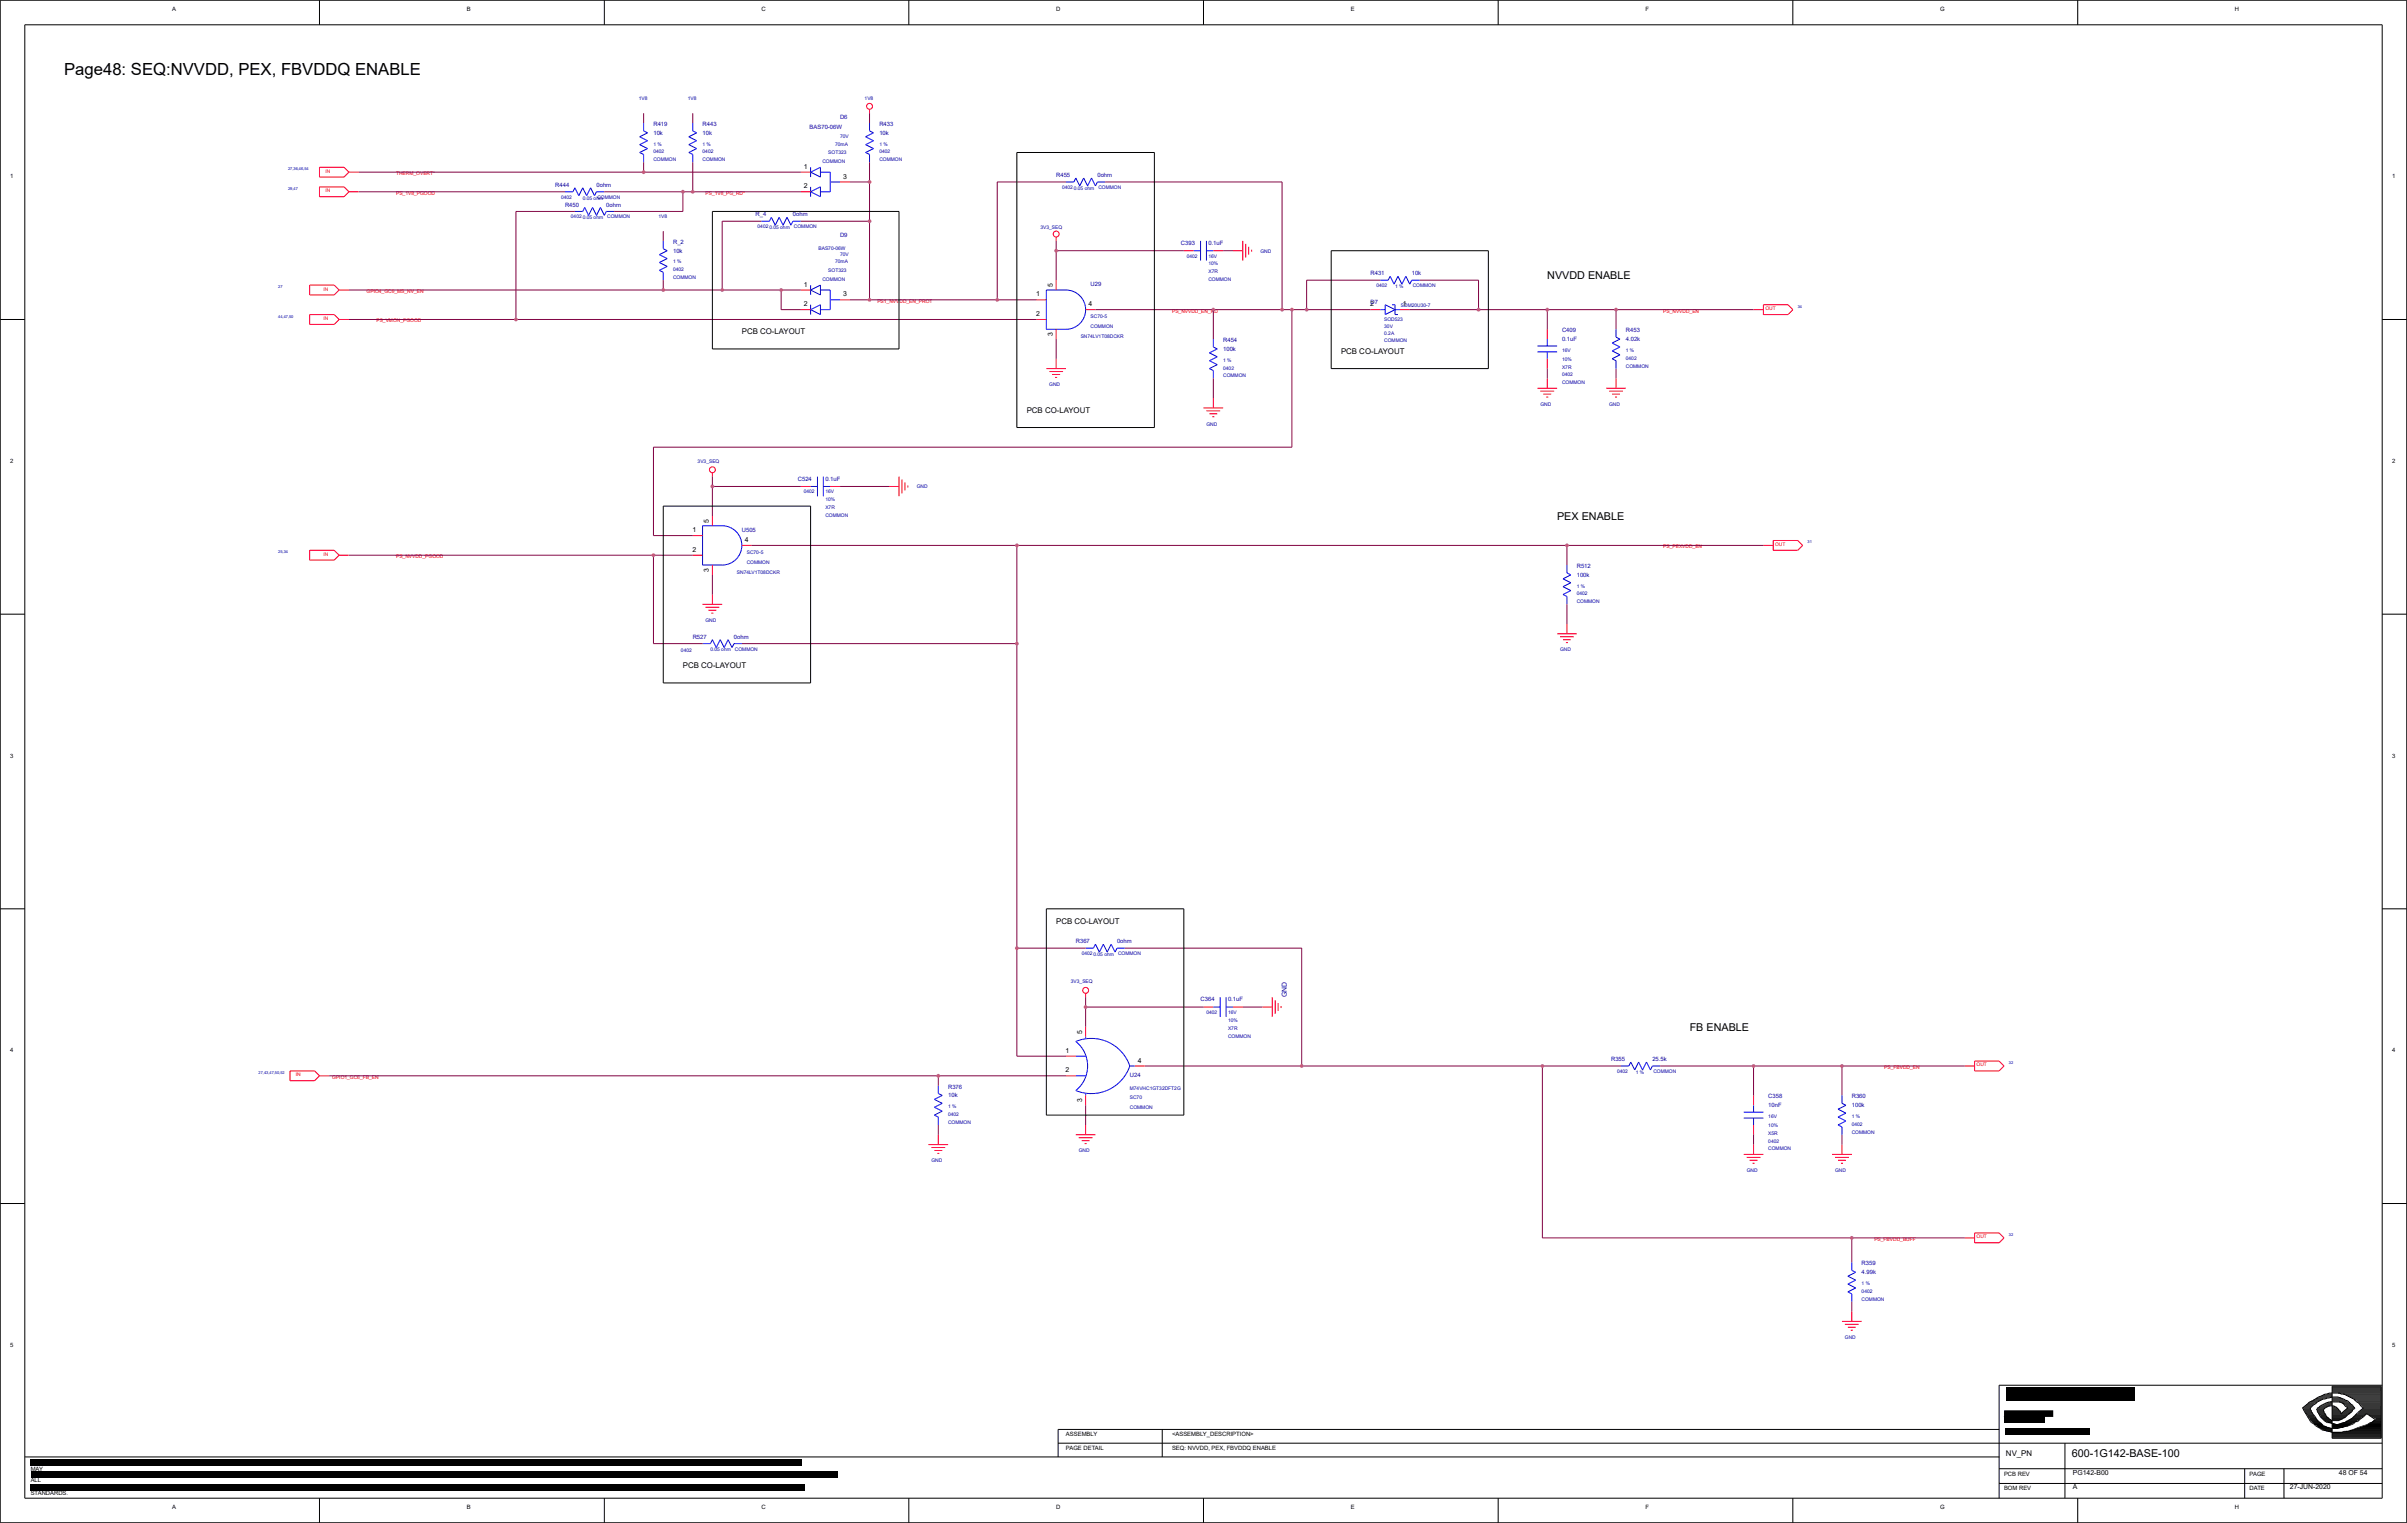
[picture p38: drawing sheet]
<svg xmlns="http://www.w3.org/2000/svg" width="271mm" height="172mm" viewBox="0 0 271 172" stroke-linecap="round" stroke-linejoin="round" font-family="sans-serif">
<defs><g id="words">
<text font-size="1.9" x="7.2" y="8.4">Page48: SEQ:NVVDD, PEX, FBVDDQ ENABLE</text>
<g font-size="1.2">
<text x="174.4" y="31.5">NVVDD ENABLE</text>
<text x="175.5" y="58.6">PEX ENABLE</text>
<text x="190.5" y="116.2">FB ENABLE</text>
<text x="233.6" y="164.2">600-1G142-BASE-100</text>
</g>
<g font-size=".9">
<text x="83.6" y="37.7">PCB CO-LAYOUT</text>
<text x="151.2" y="39.9">PCB CO-LAYOUT</text>
<text x="115.7" y="46.5">PCB CO-LAYOUT</text>
<text x="77" y="75.3">PCB CO-LAYOUT</text>
<text x="119.1" y="104.1">PCB CO-LAYOUT</text>
<text x="226.1" y="164.1">NV_PN</text>
</g>
<g font-size=".8">
<text x="90.6" y="19">1</text>
<text x="90.6" y="21.2">2</text>
<text x="95" y="20.1">3</text>
<text x="90.6" y="32.3">1</text>
<text x="90.6" y="34.5">2</text>
<text x="95" y="33.4">3</text>
<text x="116.8" y="33.4">1</text>
<text x="116.8" y="35.6">2</text>
<text x="118.7" y="32.4" transform="rotate(-90 118.7 32.4)">5</text>
<text x="122.7" y="34.5">4</text>
<text x="154.5" y="34.5">2</text>
<text x="158.1" y="34.5">1</text>
<text x="118.7" y="37.9" transform="rotate(-90 118.7 37.9)">3</text>
<text x="78" y="60">1</text>
<text x="79.9" y="58.9" transform="rotate(-90 79.9 58.9)">5</text>
<text x="78" y="62.2">2</text>
<text x="79.9" y="64.5" transform="rotate(-90 79.9 64.5)">3</text>
<text x="84" y="61.1">4</text>
<text x="120.1" y="118.7">1</text>
<text x="122" y="116.5" transform="rotate(-90 122 116.5)">5</text>
<text x="128.3" y="119.8">4</text>
<text x="120.1" y="120.9">2</text>
<text x="122" y="124.3" transform="rotate(-90 122 124.3)">3</text>
<text x="233.7" y="166.2">PG142-B00</text>
<text x="233.7" y="167.9">A</text>
<text x="258.1" y="167.9">27-JUN-2020</text>
<text x="263.7" y="166.2">48 OF 54</text>
</g>
<text font-size=".8" fill="#0000a0" x="145.1" y="112.4" transform="rotate(-90 145.1 112.4)">GND</text>
<g font-size=".7">
<text x="19.4" y="1.2">A</text>
<text x="52.6" y="1.2">B</text>
<text x="85.8" y="1.2">C</text>
<text x="119.1" y="1.2">D</text>
<text x="152.3" y="1.2">E</text>
<text x="185.5" y="1.2">F</text>
<text x="218.7" y="1.2">G</text>
<text x="251.9" y="1.2">H</text>
<text x="1.1" y="20.1">1</text>
<text x="269.7" y="20.1">1</text>
<text x="1.1" y="52.2">2</text>
<text x="269.7" y="52.2">2</text>
<text x="1.1" y="85.4">3</text>
<text x="269.7" y="85.4">3</text>
<text x="1.1" y="118.6">4</text>
<text x="269.7" y="118.6">4</text>
<text x="1.1" y="151.8">5</text>
<text x="269.7" y="151.8">5</text>
<text x="120.2" y="161.9">ASSEMBLY</text>
<text x="132.1" y="161.9">&lt;ASSEMBLY_DESCRIPTION&gt;</text>
<text x="3.5" y="167.1">ALL</text>
<text x="3.5" y="165.8">MAY</text>
<text x="120.2" y="163.5">PAGE DETAIL</text>
<text x="132.1" y="163.5">SEQ: NVVDD, PEX, FBVDDQ ENABLE</text>
<text x="225.9" y="166.3">PCB REV</text>
<text x="253.6" y="166.3">PAGE</text>
<text x="3.5" y="168.6">STANDARDS.</text>
<text x="19.4" y="170.1">A</text>
<text x="52.6" y="170.1">B</text>
<text x="85.8" y="170.1">C</text>
<text x="119.1" y="170.1">D</text>
<text x="152.3" y="170.1">E</text>
<text x="185.5" y="170.1">F</text>
<text x="218.7" y="170.1">G</text>
<text x="225.9" y="168">BOM REV</text>
<text x="251.9" y="170.1">H</text>
<text x="253.6" y="168">DATE</text>
</g>
<g font-size=".7" fill="#0000a0">
<text x="73.7" y="14.2">R419</text>
<text x="73.7" y="15.2">10k</text>
<text x="79.2" y="14.2">R443</text>
<text x="79.2" y="15.2">10k</text>
<text x="91.3" y="14.5">BAS70-06W</text>
<text x="94.7" y="13.4">D6</text>
<text x="99.1" y="14.2">R433</text>
<text x="99.1" y="15.2">10k</text>
<text x="62.6" y="21.1">R444</text>
<text x="63.7" y="23.3">R450</text>
<text x="67.2" y="21.1">0ohm</text>
<text x="68.3" y="23.3">0ohm</text>
<text x="119.1" y="20">R455</text>
<text x="123.7" y="20">0ohm</text>
<text x="75.9" y="27.5">R_2</text>
<text x="75.9" y="28.5">10k</text>
<text x="85.2" y="24.4">R_4</text>
<text x="89.4" y="24.4">0ohm</text>
<text x="94.7" y="26.7">D9</text>
<text x="133.1" y="27.6">C393</text>
<text x="136.2" y="27.6">0.1uF</text>
<text x="122.9" y="32.2">U29</text>
<text x="154.5" y="34.2">D7</text>
<text x="154.5" y="31">R431</text>
<text x="159.1" y="31">10k</text>
<text x="137.9" y="38.6">R454</text>
<text x="137.9" y="39.6">100k</text>
<text x="176.1" y="37.5">C409</text>
<text x="176.1" y="38.5">0.1uF</text>
<text x="183.3" y="37.5">R453</text>
<text x="183.3" y="38.5">4.02k</text>
<text x="83.6" y="59.9">U505</text>
<text x="89.9" y="54.2">C524</text>
<text x="93" y="54.2">0.1uF</text>
<text x="177.7" y="64">R512</text>
<text x="177.7" y="65">100k</text>
<text x="78.1" y="72">R527</text>
<text x="82.7" y="72">0ohm</text>
<text x="121.3" y="106.3">R367</text>
<text x="125.9" y="106.3">0ohm</text>
<text x="135.3" y="112.9">C364</text>
<text x="138.4" y="112.9">0.1uF</text>
<text x="181.6" y="119.6">R355</text>
<text x="186.3" y="119.6">25.5k</text>
<text x="106.9" y="123.7">10k</text>
<text x="106.9" y="122.7">R376</text>
<text x="127.4" y="121.4">U24</text>
<text x="199.3" y="124.8">10nF</text>
<text x="199.3" y="123.8">C358</text>
<text x="208.8" y="123.8">R360</text>
<text x="208.8" y="124.8">100k</text>
<text x="209.9" y="143.6">4.99k</text>
<text x="209.9" y="142.6">R359</text>
</g>
<g font-size=".6" fill="#0000a0">
<text x="72" y="11.3">1V8</text>
<text x="77.5" y="11.3">1V8</text>
<text x="97.5" y="11.3">1V8</text>
<text x="73.7" y="17.3">0402</text>
<text x="73.7" y="16.4">1 %</text>
<text x="79.2" y="17.3">0402</text>
<text x="79.2" y="16.4">1 %</text>
<text x="93.4" y="17.4">SOT323</text>
<text x="94.1" y="16.4">70mA</text>
<text x="94.7" y="15.5">70V</text>
<text x="99.1" y="17.3">0402</text>
<text x="99.1" y="16.4">1 %</text>
<text x="63.3" y="22.4">0402</text>
<text x="65.7" y="22.5">0.05 ohm</text>
<text x="67.4" y="22.4">COMMON</text>
<text x="73.7" y="18.2">COMMON</text>
<text x="79.2" y="18.2">COMMON</text>
<text x="92.7" y="18.4">COMMON</text>
<text x="99.1" y="18.2">COMMON</text>
<text x="119.7" y="21.3">0402</text>
<text x="121.1" y="21.4">0.05 ohm</text>
<text x="123.8" y="21.3">COMMON</text>
<text x="64.4" y="24.6">0402</text>
<text x="65.7" y="24.7">0.05 ohm</text>
<text x="68.5" y="24.6">COMMON</text>
<text x="74.2" y="24.6">1V8</text>
<text x="75.9" y="29.7">1 %</text>
<text x="85.4" y="25.7">0402</text>
<text x="86.7" y="25.8">0.05 ohm</text>
<text x="89.5" y="25.7">COMMON</text>
<text x="92.3" y="28.2">BAS70-06W</text>
<text x="94.1" y="29.7">70mA</text>
<text x="94.7" y="28.8">70V</text>
<text x="117.3" y="25.8">3V3_SEQ</text>
<text x="133.8" y="29">0402</text>
<text x="136.2" y="29.9">10%</text>
<text x="136.2" y="29">16V</text>
<text x="142.1" y="28.5">GND</text>
<text x="75.9" y="31.5">COMMON</text>
<text x="75.9" y="30.6">0402</text>
<text x="92.7" y="31.7">COMMON</text>
<text x="93.4" y="30.7">SOT323</text>
<text x="122.9" y="35.9">SC70-5</text>
<text x="136.2" y="31.7">COMMON</text>
<text x="136.2" y="30.8">X7R</text>
<text x="155.2" y="32.4">0402</text>
<text x="157.3" y="32.5">1 %</text>
<text x="157.9" y="34.6">SDM20U30-7</text>
<text x="159.3" y="32.4">COMMON</text>
<text x="121.8" y="38.1">SN74LV1T08DCKR</text>
<text x="122.9" y="37">COMMON</text>
<text x="137.9" y="40.8">1 %</text>
<text x="137.9" y="41.7">0402</text>
<text x="156" y="36.2">SOD523</text>
<text x="156" y="38.6">COMMON</text>
<text x="156" y="37.8">0.2A</text>
<text x="156" y="37">30V</text>
<text x="176.1" y="41.6">X7R</text>
<text x="176.1" y="39.7">16V</text>
<text x="176.1" y="40.7">10%</text>
<text x="183.3" y="39.7">1 %</text>
<text x="183.3" y="40.6">0402</text>
<text x="183.3" y="41.4">COMMON</text>
<text x="118.3" y="43.5">GND</text>
<text x="136" y="48">GND</text>
<text x="137.9" y="42.5">COMMON</text>
<text x="173.7" y="45.8">GND</text>
<text x="176.1" y="42.4">0402</text>
<text x="176.1" y="43.3">COMMON</text>
<text x="181.4" y="45.8">GND</text>
<text x="78.6" y="52.2">3V3_SEQ</text>
<text x="90.6" y="55.6">0402</text>
<text x="93" y="56.5">10%</text>
<text x="93" y="58.3">COMMON</text>
<text x="93" y="55.6">16V</text>
<text x="93" y="57.4">X7R</text>
<text x="103.3" y="55.1">GND</text>
<text x="83.1" y="64.7">SN74LV1T08DCKR</text>
<text x="84.2" y="62.5">SC70-5</text>
<text x="84.2" y="63.6">COMMON</text>
<text x="79.5" y="70.1">GND</text>
<text x="177.7" y="66.2">1 %</text>
<text x="177.7" y="67.1">0402</text>
<text x="177.7" y="68">COMMON</text>
<text x="76.8" y="73.6">0402</text>
<text x="80.1" y="73.4">0.05 ohm</text>
<text x="82.9" y="73.3">COMMON</text>
<text x="175.9" y="73.4">GND</text>
<text x="121.9" y="107.7">0402</text>
<text x="123.3" y="107.8">0.05 ohm</text>
<text x="126" y="107.7">COMMON</text>
<text x="120.7" y="110.9">3V3_SEQ</text>
<text x="136" y="114.3">0402</text>
<text x="138.4" y="117">COMMON</text>
<text x="138.4" y="116.1">X7R</text>
<text x="138.4" y="114.3">16V</text>
<text x="138.4" y="115.2">10%</text>
<text x="106.9" y="125.8">0402</text>
<text x="106.9" y="124.9">1 %</text>
<text x="127.4" y="125">COMMON</text>
<text x="127.4" y="123.9">SC70</text>
<text x="127.4" y="122.8">M74VHC1GT32DFT2G</text>
<text x="182.3" y="120.9">0402</text>
<text x="184.4" y="121.1">1 %</text>
<text x="186.4" y="120.9">COMMON</text>
<text x="105" y="131">GND</text>
<text x="106.9" y="126.7">COMMON</text>
<text x="121.6" y="129.9">GND</text>
<text x="199.3" y="129.7">COMMON</text>
<text x="199.3" y="128.8">0402</text>
<text x="199.3" y="126">16V</text>
<text x="199.3" y="127.9">X5R</text>
<text x="199.3" y="127">10%</text>
<text x="208.8" y="127.8">COMMON</text>
<text x="208.8" y="126">1 %</text>
<text x="208.8" y="126.9">0402</text>
<text x="196.9" y="132.1">GND</text>
<text x="206.9" y="132.1">GND</text>
<text x="209.9" y="145.7">0402</text>
<text x="209.9" y="146.6">COMMON</text>
<text x="209.9" y="144.9">1 %</text>
<text x="208" y="151">GND</text>
</g>
<g font-size=".6" fill="#f00">
<text x="36.7" y="21.7">IN</text>
<text x="36.7" y="19.5">IN</text>
<text x="44.7" y="22">PS_1V8_PGOOD</text>
<text x="44.7" y="19.7">THERM_OVERT*</text>
<text x="79.5" y="22">PS_1V8_PG_RD*</text>
<text x="36.5" y="32.7">IN</text>
<text x="41.3" y="33">GPIO4_GC6_MS_NV_EN</text>
<text x="98.9" y="34.1">PS1_NVVDD_EN_PROT</text>
<text x="132.1" y="35.2">PS_NVVDD_EN_RD</text>
<text x="187.5" y="35.2">PS_NVVDD_EN</text>
<text x="199" y="35">OUT</text>
<text x="36.5" y="36.1">IN</text>
<text x="42.4" y="36.3">PS_VMON_PGOOD</text>
<text x="36.5" y="62.6">IN</text>
<text x="44.7" y="62.9">PS_NVVDD_PGOOD</text>
<text x="187.5" y="61.8">PS_PEXVDD_EN</text>
<text x="200.1" y="61.5">OUT</text>
<text x="33.4" y="121.3">IN</text>
<text x="37.5" y="121.6">GPIO1_GC6_FB_EN</text>
<text x="212.4" y="120.5">PS_FBVDD_EN</text>
<text x="222.8" y="120.2">OUT</text>
<text x="211.3" y="139.9">PS_FBVDD_BUFF</text>
<text x="222.8" y="139.6">OUT</text>
</g>
<g font-size=".4" fill="#0000a0">
<text x="32.5" y="21.4">29,47</text>
<text x="32.5" y="19.2">27,36,46,54</text>
<text x="31.4" y="35.8">44,47,50</text>
<text x="31.4" y="32.5">27</text>
<text x="202.7" y="34.7">34</text>
<text x="31.4" y="62.4">25,34</text>
<text x="203.8" y="61.3">31</text>
<text x="226.5" y="119.9">32</text>
<text x="29.1" y="121.1">27,43,47,50,52</text>
<text x="226.5" y="139.3">32</text>
</g>
</g></defs>
<g fill="none" stroke="#00f" stroke-width=".11">
<path d="M72.6 13.9v.9M72.6 17.4v.9M78.1 13.9v.9M78.1 17.4v.9M91.4 18.9v1.1M92.5 19.4h1.1v2.2h-1.1M92.5 18.9v1.1M98 13.9v.9M98 17.4v.9M63.7 21.6h.9M64.8 23.8h.9M67.2 21.6h.9"/>
<path d="M68.3 23.8h.9M74.8 27.2v.8M74.8 30.7v.9M85.8 24.9h.9M89.4 24.9h.9M91.4 21.1v1.1M91.4 32.1v1.1M91.4 34.4v1.1M92.5 32.7h1.1v2.2h-1.1M92.5 21.1v1.1M92.5 32.1v1.1M92.5 34.4v1.1"/>
<path d="M93.6 33.8h1.1M93.6 20.5h1.1M118 32.7h2.2a2.21 2.21 0 0 1 2.2 2.2 2.21 2.21 0 0 1-2.2 2.2h-2.2zM120.2 20.5h.9M123.7 20.5h.9M134.6 28.3h.7M135.3 27.2v2.2M136 28.3h.8M136 27.2v2.2M136.8 38.2v.9M155.6 34.9h.6M155.6 31.6h.9"/>
<path d="M156.2 34.4v1.1M156.9 34.4h.4v1.1h.3M157.3 34.9h.5M159.1 31.6h.9M173.3 39h2.2M173.3 39.7h2.2M174.4 38.2v.8M174.4 39.7v.7M182.2 37.1v.9M79.2 59.3h2.2a2.21 2.21 0 0 1 2.2 2.2 2.21 2.21 0 0 1-2.2 2.2h-2.2zM91.4 54.8h.8M92.2 53.7v2.2"/>
<path d="M92.8 54.8h.8M92.8 53.7v2.2M136.8 41.8v.9M182.2 40.7v.9M79.2 72.6h.9M82.7 72.6h.9M176.6 63.7v.9M176.6 67.2v.9M121.3 117.4a4.6 4.6 0 0 1 6.1 2.8 4.6 4.6 0 0 1-6.1 2.7 3.5 3.5 0 0 0 0-5.5zM121.3 119.1h1.1M122.4 116.8v.3M122.4 106.9h.9"/>
<path d="M125.9 106.9h.9M136.8 113.5h.8M137.6 112.4v2.2M138.2 113.5h.8M138.2 112.4v2.2M105.8 122.4v.9M105.8 125.9v.9M121.3 121.3h1.1M122.4 123.3v.2M127.4 120.2h.5M182.7 120.2h.9M186.3 120.2h.9"/>
<path d="M196.6 125.4h2.2M196.6 126h2.2M197.7 124.6v.8M197.7 126v.8M207.6 123.5v.9M207.6 127v.9M208.8 142.3v.9M208.8 145.9v.8"/>
</g>
<g fill="none" stroke="#f00" stroke-width=".11">
<path d="M38.8 18.9h-2.8v1.1h2.8M39.3 19.4h1.1M90.3 19.4h1.1M98 12.3v.5M37.7 32.1h-2.8v1.1h2.8M37.7 35.5h-2.8v1.1h2.8M38.2 32.7h1.1M38.2 36h1.1M38.8 21.1h-2.8v1.1h2.8M39.3 21.6h1.1M90.3 34.9h1.1M90.3 32.7h1.1"/>
<path d="M90.3 21.6h1.1M94.7 33.8h1.1M94.7 20.5h1.1M116.8 33.8h1.2M116.8 36h1.2M119.1 26.7v.5M119.1 31.6v1.1M119.1 37.1v1.1M122.4 34.9h1.1M133.5 28.3h1.1M136.8 28.3h1.1M139 28.3h1.1"/>
<path d="M140.1 27.2v2.2M140.4 27.5v1.5M140.8 27.8v.9M141.1 28.2v.2M154.5 34.9h1.1M157.8 34.9h1.1M174.4 37.1v1.1M197.7 34.9h1.1M201.6 34.4h-2.8v1.1h2.8M80.3 53.3v.4M80.3 58.2v1.1M90.3 54.8h1.1"/>
<path d="M93.6 54.8h1.1M100.2 54.8h1.1M101.3 53.7v2.2M101.7 54.1v1.5M102 54.4v.9M102.3 54.7v.2M118 41.6h2.2M118.3 41.9h1.5M118.6 42.2h.9M119 42.5h.2M119.1 40.4v1.2M135.7 46h2.2"/>
<path d="M136 46.3h1.6M136.3 46.6h.9M136.7 47h.2M136.8 44.9v1.1M173.3 43.8h2.2M173.7 44.1h1.5M174 44.4h.9M174.3 44.8h.2M174.4 40.4v1.2M174.4 42.7v1.1M181.1 43.8h2.2M181.4 44.1h1.6"/>
<path d="M181.7 44.4h.9M182.1 44.8h.2M182.2 42.7v1.1M37.7 62h-2.8v1.1h2.8M38.2 62.6h1.1M78.1 60.4h1.1M78.1 62.6h1.1M79.2 68.1h2.2M79.5 68.5h1.6M79.9 68.8h.8M80.2 69.1h.2M80.3 63.7v1.1"/>
<path d="M80.3 67v1.1M83.6 61.5h1.1M175.5 71.4h2.2M175.9 71.8h1.5M176.2 72.1h.9M176.5 72.4h.3M176.6 70.3v1.1M198.8 61.5h1.1M202.7 60.9h-2.8v1.1h2.8M120.2 119.1h1.1M122.4 112v.4M122.4 115.7v1.1"/>
<path d="M135.7 113.5h1.1M139 113.5h1.1M142.3 113.5h1.1M143.4 112.4v2.2M143.8 112.7v1.6M144.1 113.1v.9M144.4 113.4v.2M225.4 119.6h-2.8v1.1h2.8M35.5 120.7h-2.8v1.1h2.8M36 121.3h1.1M104.7 129h2.2M105 129.4h1.5"/>
<path d="M105.3 129.7h.9M105.7 130h.2M105.8 127.9v1.1M120.2 121.3h1.1M121.3 127.9h2.2M121.6 128.3h1.6M121.9 128.6h.9M122.3 128.9h.2M122.4 123.5v1.1M122.4 126.8v1.1M127.9 120.2h1.1M196.6 130.1h2.2"/>
<path d="M196.9 130.5h1.6M197.2 130.8h.9M197.6 131.1h.2M197.7 123.5v1.1M197.7 126.8v1.1M197.7 129v1.1M206.5 130.1h2.3M206.9 130.5h1.5M207.2 130.8h.9M207.5 131.1h.3M207.6 129v1.1M221.5 120.2h1.1"/>
<path d="M221.5 139.5h1.1M225.4 139h-2.8v1.1h2.8M207.6 149h2.3M208 149.3h1.5M208.3 149.6h.9M208.6 150h.3M208.8 147.9v1.1"/>
<circle cx="98" cy="12" r=".33"/>
<circle cx="119.1" cy="26.4" r=".33"/>
<circle cx="80.3" cy="53" r=".33"/>
<circle cx="122.4" cy="111.6" r=".33"/>
</g>
<g fill="#000" stroke="#00f" stroke-width=".11">
<path d="M72.1 17.2l.5 .2zM72.1 16.3l.9 .4zM72.1 16.3l.9-.4zM72.1 15.4l.9-.4zM72.1 17.2l.9-.5zM72.1 15.4l.9 .5zM72.6 14.8l.4 .2zM77.6 17.2l.5 .2zM77.6 16.3l.9 .4zM77.6 16.3l.9-.4zM77.6 15.4l.9-.4zM77.6 17.2l.9-.5z"/>
<path d="M77.6 15.4l.9 .5zM78.1 14.8l.4 .2zM91.4 19.4l1.1-.5zM91.4 19.4l1.1 .6zM97.6 17.2l.4 .2zM97.6 16.3l.9 .4zM97.6 16.3l.9-.4zM97.6 15.4l.9-.4zM97.6 17.2l.9-.5zM97.6 15.4l.9 .5zM98 14.8l.5 .2zM64.8 21.2l-.2 .4z"/>
<path d="M64.8 21.2l.4 .9zM65.7 21.2l-.5 .9zM65.7 21.2l.4 .9zM65.9 23.4l-.2 .4zM66.6 21.2l-.5 .9zM65.9 23.4l.5 .9zM66.6 21.2l.4 .9zM66.8 23.4l-.4 .9zM66.8 23.4l.4 .9zM67.2 21.6l-.2 .5zM67.7 23.4l-.5 .9zM67.7 23.4l.4 .9z"/>
<path d="M68.3 23.8l-.2 .5zM74.3 30.5l.5 .2zM74.3 29.6l.9 .4zM74.3 29.6l.9-.5zM74.3 28.7l.9-.4zM74.3 30.5l.9-.5zM74.3 28.7l.9 .4zM74.8 28l.4 .3zM87 24.5l-.3 .4zM87 24.5l.4 .9zM87.8 24.5l-.4 .9zM87.8 24.5l.5 .9z"/>
<path d="M88.7 24.5l-.4 .9zM88.7 24.5l.5 .9zM89.4 24.9l-.2 .5zM91.4 32.7l1.1-.6zM91.4 34.9l1.1-.5zM91.4 21.6l1.1-.5zM91.4 32.7l1.1 .5zM91.4 34.9l1.1 .6zM91.4 21.6l1.1 .6zM121.3 20.1l-.2 .4zM121.3 20.1l.4 .9zM122.2 20.1l-.5 .9z"/>
<path d="M122.2 20.1l.4 .9zM123 20.1l-.4 .9zM123 20.1l.5 .9zM123.7 20.5l-.2 .5zM136.3 39.8l.9-.5zM136.8 39.1l.4 .2zM156.2 35.5l1.1-.6zM156.2 34.4l1.1 .5zM156.7 31.1l-.2 .5zM156.7 31.1l.5 .9zM157.6 31.1l-.4 .9zM157.6 31.1l.4 .9z"/>
<path d="M158.5 31.1l-.5 .9zM158.5 31.1l.4 .9zM159.1 31.6l-.2 .4zM181.7 39.6l.9 .4zM181.7 39.6l.9-.5zM181.7 38.7l.9-.5zM181.7 38.7l.9 .4zM182.2 38l.4 .2zM136.3 41.6l.5 .2zM136.3 40.7l.9 .4zM136.3 40.7l.9-.5zM136.3 41.6l.9-.5z"/>
<path d="M136.3 39.8l.9 .4zM181.7 40.4l.5 .3zM181.7 40.4l.9-.4zM80.3 72.1l-.2 .5zM80.3 72.1l.4 .9zM81.2 72.1l-.5 .9zM81.2 72.1l.4 .9zM82.1 72.1l-.5 .9zM82.1 72.1l.4 .9zM82.7 72.6l-.2 .4zM176.2 67l.4 .2zM176.2 66.1l.9 .5z"/>
<path d="M176.2 66.1l.9-.4zM176.2 65.2l.9-.4zM176.2 67l.9-.4zM176.2 65.2l.9 .5zM176.6 64.6l.5 .2zM123.5 106.4l-.2 .5zM123.5 106.4l.4 .9zM124.4 106.4l-.5 .9zM124.4 106.4l.4 .9zM125.3 106.4l-.5 .9zM125.3 106.4l.4 .9zM125.9 106.9l-.2 .4z"/>
<path d="M183.8 119.7l-.2 .5zM184.7 119.7l-.4 .9zM184.7 119.7l.5 .9zM185.6 119.7l.5 .9zM105.3 125.7l.5 .2zM105.3 124.8l.9 .5zM105.3 124.8l.9-.4zM105.3 123.9l.9-.4zM105.3 125.7l.9-.4zM105.3 123.9l.9 .5zM105.8 123.3l.4 .2zM183.8 119.7l.5 .9z"/>
<path d="M185.6 119.7l-.4 .9zM186.3 120.2l-.2 .4zM207.2 126.8l.4 .2zM207.2 125.9l.9 .5zM207.2 125.9l.9-.4zM207.2 125l.9-.4zM207.2 126.8l.9-.4zM207.2 125l.9 .5zM207.6 124.4l.5 .2zM208.3 145.6l.5 .3zM208.3 144.8l.9 .4zM208.3 144.8l.9-.5z"/>
<path d="M208.3 143.9l.9-.5zM208.3 145.6l.9-.4zM208.3 143.9l.9 .4zM208.8 143.2l.4 .2z"/>
</g>
<g fill="#000" stroke="#f00" stroke-width=".11">
<path d="M39.3 19.4l-.5 .6zM38.8 18.9l.5 .5zM37.7 36.6l.5-.6zM37.7 33.2l.5-.5zM37.7 35.5l.5 .5zM37.7 32.1l.5 .6zM39.3 21.6l-.5 .6zM38.8 21.1l.5 .5zM202.1 34.9l-.5 .6zM201.6 34.4l.5 .5zM38.2 62.6l-.5 .5zM37.7 62l.5 .6z"/>
<path d="M203.2 61.5l-.5 .5zM202.7 60.9l.5 .6zM36 121.3l-.5 .5zM35.5 120.7l.5 .6zM225.4 120.7l.5-.5zM225.4 139l.5 .5zM225.4 119.6l.5 .6zM225.4 140.1l.5-.6z"/>
</g>
<g fill="none" stroke="#800040" stroke-width=".11">
<path d="M40.4 19.4h49.9M72.6 12.8v1.1M72.6 18.3v1.1M78.1 12.8v1.1M78.1 18.3v3.3M98 12.8v1.1M98 18.3v15.5M39.3 32.7h51M39.3 36h77.5M40.4 21.6h23.3M64.8 23.8h-6.6v12.2M68.1 21.6h22.2"/>
<path d="M74.8 26v1.2M74.8 31.6v1.1M77 21.6v2.2h-7.8M85.8 24.9h-4.4v7.8M88.1 32.7v2.2h2.2M90.3 24.9h7.7M95.8 33.8h21M95.8 20.5h2.2M119.1 27.2v4.4M119.1 38.2v2.2M119.1 28.3h14.4M120.2 20.5h-7.8v13.3"/>
<path d="M123.5 34.9h31M124.6 20.5h19.9v14.4M136.8 34.9v3.3M137.9 28.3h1.1M145.6 34.9v15.5h-71.9v10h4.4M155.6 31.6h-8.3v3.3M158.9 34.9h38.8M160 31.6h6.7v3.3M174.4 34.9v2.2M182.2 34.9v2.2M80.3 53.7v4.5M80.3 54.8h10"/>
<path d="M94.7 54.8h5.5M136.8 42.7v2.2M174.4 41.6v1.1M182.2 41.6v1.1M39.3 62.6h38.8M73.7 62.6v10h5.5M80.3 64.8v2.2M83.6 72.6h31M84.7 61.5h114.1M114.6 61.5v57.6h5.6M176.6 61.5v2.2M176.6 68.1v2.2"/>
<path d="M114.6 106.9h7.8M122.4 112.4v3.3M122.4 113.5h13.3M126.8 106.9h19.9v13.3M140.1 113.5h2.2M37.1 121.3h83.1M105.8 121.3v1.1M105.8 126.8v1.1M122.4 124.6v2.2M129 120.2h53.7M173.9 120.2v19.3h47.6M187.2 120.2h34.3"/>
<path d="M197.7 120.2v3.3M197.7 127.9v1.1M207.6 120.2v3.3M207.6 127.9v1.1M208.8 139.5v2.8M208.8 146.7v1.2"/>
</g>
<g fill="#f0f">
<circle cx="80.3" cy="54.8" r=".22"/>
<circle cx="122.4" cy="113.5" r=".22"/>
<circle cx="119.1" cy="28.3" r=".22"/>
<circle cx="105.8" cy="121.3" r=".22"/>
<circle cx="74.8" cy="32.7" r=".22"/>
<circle cx="81.4" cy="32.7" r=".22"/>
<circle cx="88.1" cy="32.7" r=".22"/>
<circle cx="98" cy="20.5" r=".22"/>
<circle cx="98" cy="24.9" r=".22"/>
<circle cx="112.4" cy="33.8" r=".22"/>
<circle cx="98" cy="33.8" r=".22"/>
<circle cx="77" cy="21.6" r=".22"/>
<circle cx="78.1" cy="21.6" r=".22"/>
<circle cx="146.7" cy="120.2" r=".22"/>
<circle cx="173.9" cy="120.2" r=".22"/>
<circle cx="208.8" cy="139.5" r=".22"/>
<circle cx="197.7" cy="120.2" r=".22"/>
<circle cx="207.6" cy="120.2" r=".22"/>
<circle cx="174.4" cy="34.9" r=".22"/>
<circle cx="166.7" cy="34.9" r=".22"/>
<circle cx="182.2" cy="34.9" r=".22"/>
<circle cx="145.6" cy="34.9" r=".22"/>
<circle cx="136.8" cy="34.9" r=".22"/>
<circle cx="144.5" cy="34.9" r=".22"/>
<circle cx="147.3" cy="34.9" r=".22"/>
<circle cx="73.7" cy="62.6" r=".22"/>
<circle cx="114.6" cy="72.6" r=".22"/>
<circle cx="114.6" cy="106.9" r=".22"/>
<circle cx="114.6" cy="61.5" r=".22"/>
<circle cx="176.6" cy="61.5" r=".22"/>
<circle cx="58.2" cy="36" r=".22"/>
<circle cx="72.6" cy="19.4" r=".22"/>
</g>
<g fill="none" stroke="#000" stroke-width=".11">
<path d="M0 0h271.3v171.7h-271.3zM2.8 2.8h265.7v166.1h-265.7zM36 0v2.8M68.1 0v2.8M102.5 0v2.8M114.6 17.2h15.5v31h-15.5zM135.7 0v2.8M168.9 0v2.8M202.1 0v2.8M234.2 0v2.8M0 36h2.8M80.3 23.8h21v15.5h-21z"/>
<path d="M150.1 28.3h17.7v13.3h-17.7zM268.5 36h2.8M74.8 57.1h16.6v19.9h-16.6zM0 69.2h2.8M268.5 69.2h2.8M0 102.5h2.8M118 102.5h15.5v23.2h-15.5zM268.5 102.5h2.8M0 135.7h2.8M268.5 135.7h2.8M259.6 158.7h.9v.2h-.8M259.7 158.8h.8"/>
<path d="M259.8 159h.8v.1h-.8M259.8 158.6h.8M259.9 158.5h.8M259.9 159.3h.8M259.9 159.4h.8M260 158.4h.8M260 159.5h.8M260.1 158.3h.8M260.1 159.7h.8M260.1 159.6h.8M260.2 158.1h.9M260.2 159.8h.8"/>
<path d="M260.4 159.9h.7M260.5 158h.7M260.6 157.9h.9M260.8 157.8h.9M261 157.7h1.1M261.1 158.9h.8M261.1 157.6h1.5M261.2 158.9v.2h.8M261.2 159h.7M261.3 159.3h.7M261.3 159.4h.8M261.5 158.6h.8"/>
<path d="M261.5 159.5h.6M261.5 157.5h2.1M261.6 159.7h.7M261.6 159.6h.6v.1M261.7 159.8h.8M261.7 158.5h1.4M261.7 157.4h1.2M261.8 159.9h.8M261.9 158.4h1M261.9 157.3h1M262.1 158.3h.8M262.1 158.7h-.9v.1h.8"/>
<path d="M262.1 157.2h.8M262.3 158.1h.6M262.6 158h2.1M262.6 157h5.8M262.9 159.1h.9M262.9 158.9h.8v.1M262.9 158.6h.4M262.9 159.7h1.5M262.9 158.8h.7M262.9 158.7h.6M262.9 159.6h1.7M262.9 159.8h1.4"/>
<path d="M262.9 159.9h1.2M262.9 159h.9M262.9 159.5h1.8M262.9 156.8h5.5M262.9 156.4h5.5M262.9 156.9h5.5M262.9 156.6h5.5M262.9 156.5h5.5M262.9 156.7h5.5M262.9 157.9h1.7M262.9 157.7h1.3M262.9 157.6h1"/>
<path d="M262.9 157.8h1.4M262.9 159.3h1v.1M262.9 159.4h2M262.9 156.3h5.5v5.8h-5.5zM263.9 157.2h4.5M264 158.1h.9M264 159.3h1M264.1 158.3h.9M264.2 159.1h.9M264.3 158.4h.9v.1h-.8M264.3 159h.9M264.4 158.9h.8"/>
<path d="M264.4 157.3h4M264.6 158.6h.7M264.7 158.7h.7v.1h-.8M264.7 157.4h3.7M264.9 157.5h3.5M265 159.9h1.1M265.1 157.6h3.3M265.2 159.8h1M265.3 159.7h1.1M265.3 157.7h3.1M265.4 159.6h1.2M265.4 157.8h3"/>
<path d="M265.6 159.5h1.1M265.7 157.9h2.7M265.8 158h2.6M265.8 159.4h2.6M265.9 158.1h2.5M265.9 159.3h2.5M266 159.1h2.4M266 158.3h2.4M266.1 158.4h2.3M266.1 159h2.3M266.2 158.9h2.2M266.2 158.5h2.2"/>
<path d="M266.3 158.6h2.1M266.3 158.8h2.1M266.4 158.7h2M267 159.5h1.4M267.1 159.6h1.3M267.3 159.7h1.1M267.5 159.8h.9M267.8 159.9h.6M268.5 156.2h-43.1v12.7M2.8 164.2h222.6M36 168.9v2.8M68.1 168.9v2.8"/>
<path d="M102.5 168.9v2.8M119.3 162.7h149.2M131 161.1v3.1M135.7 168.9v2.8M168.9 168.9v2.8M202.1 168.9v2.8M225.4 161.1h-106.1v3.1M225.4 167.2h43.1M225.4 165.6h43.1M232.8 162.7v6.2M234.2 168.9v2.8M253 165.6v3.3"/>
<path d="M257.5 165.6v3.3M260.4 160h.8M260.5 160.1h.8M260.6 160.3h.7M260.7 160.4h.9M260.8 160.5h.9M260.9 160.6h.9M261.1 160.7h.8M261.2 160.8h1M261.3 160.9h1.3M261.6 161h2M261.8 161.1h1.1"/>
<path d="M261.9 160h.9M261.9 161.2h1M262 160.1h1.7M262.2 160.3h.7M262.3 160.4h.6M262.3 161.4h.6M262.9 160.5h.2M262.9 160h1M262.9 160.9h1.2M262.9 160.7h1.9M262.9 160.6h2.1M262.9 161.6h5.5"/>
<path d="M262.9 162h5.5M262.9 161.9h5.5M262.9 161.8h5.5M262.9 161.7h5.5M262.9 160.8h1.7M262.9 161.5h5.5M263.8 160.5h1.4M264.1 160.4h1.3M264.2 161.4h4.2M264.4 160.3h1.4M264.7 160.1h1.1M264.9 160h1.1"/>
<path d="M264.9 161.2h3.5M265.3 161.1h3.1M265.7 161h2.7M266 160.9h2.4M266.3 160.8h2.1M266.7 160.7h1.7M266.9 160.6h1.5M267.1 160.5h1.3M267.2 160.4h1.2M267.4 160.3h1M267.5 160.1h.9M267.8 160h.6"/>
</g>
<g fill="#000" stroke="#000" stroke-width=".11">
<path d="M259.6 158.7l.2 .4zM259.8 159.1l.2 .4zM260 159.5l.1 .2zM259.6 158.7l.5-.4zM260.1 159.7l.3 .3zM260.1 158.3l.3-.3zM260.5 158.7l.1-.1zM260.6 158.6l.2-.2zM260.5 158.9l.1 .1zM260.4 158l.3-.1zM260.8 158.4l.2-.1zM260.6 159.1l.2 .4z"/>
<path d="M260.8 159.5l.1 .1zM260.7 157.9l.3-.2zM261.2 158l-.2 .3zM260.9 159.6l.2 .3zM261.2 159.1l.1 .2zM261.1 158.9l.1-.1zM261 157.7l.2-.1zM261.2 158l.5-.2zM261.3 159.3l.3 .4zM261.3 157.5l-.1 .1zM261.6 159.7l.3 .3zM261.3 158.7l.3-.2z"/>
<path d="M261.3 157.5l.4-.1zM261.7 157.8l.2-.1zM261.6 158.5l.2-.1zM261.7 157.4l.2-.1zM262.1 158.7l-.2 .2zM261.8 158.4l.2-.1zM261.9 158.9l.1 .4zM262 159.3l.1 .1zM261.9 157.3l.2-.1zM262.1 158.7l.5-.2zM262.1 157.7l.2-.1zM262 158.3l.2-.2z"/>
<path d="M262.1 159.4l.1 .2zM262.2 159.7l.3 .1zM262.2 158.1l.4-.1zM262.3 157.2l.3-.2zM262.5 159.8l.1 .1zM262.6 157.6l.3-.1zM263.1 158.5l.1 .1zM263.3 158.6l.2 .1zM263.5 158.7l.1 .1zM263.6 158.8l.1 .1zM263.8 157l.1 .2zM263.6 157.5l.3 .1z"/>
<path d="M263.8 159l.1 .3zM263.8 158l.2 .1zM263.9 160l.2-.1zM263.9 157.6l.2 .1zM264 158.1l.2 .2zM264.2 158.3l.1 .2zM264.2 157.2l.2 .1zM264.1 159.9l.1-.1zM264.4 159.7l-.1 .1zM264.3 157.8l.4 .1zM264.2 157.7l.1 .1zM264.4 157.3l.3 .1z"/>
<path d="M264.3 158.5l.4 .2zM263.9 159.4l.8-.7zM264.4 159.7l.3-.2zM264.7 157.9l.1 .1zM264.8 158l.1 .1zM264.9 158.1l.1 .2zM264.7 160.1l.4-.2zM265.1 157.6l.2 .1zM264.7 159.5l.4-.4zM265.2 158.9l-.1 .2zM265 158.3l.1 .1zM264.7 157.4l.4 .2z"/>
<path d="M265.2 158.9l.1-.1zM265.2 158.5l.1 .1zM265.3 157.7l.3 .2zM265.4 159.6l-.3 .3zM265.3 158.6l.1 .1zM265.6 157.9l.1 .1zM265.7 158l.2 .1zM265.4 159.6l.4-.3zM265.9 158.1l.3 .5zM266.2 158.6l.2 .1zM266.8 159.4l-.4 .3zM265.8 159.3l.6-.6z"/>
<path d="M266.8 159.4l.2 .1zM267 159.5l.8 .5zM260.4 160l.1 .3zM260.5 160.3l.1 .1zM260.6 160.4l.2 .1zM260.8 160.5l.2 .2zM261 160.7l.3 .2zM261.1 159.9l.1 .2zM261.2 160.1l.4 .3zM261.3 160.9l.3 .1zM261.6 161l.1 .1zM261.7 161.1l.2 .1z"/>
<path d="M261.9 160l.1 .1zM261.6 160.4l.3 .3zM261.9 160.7l.2 .1zM262 160.1l.3 .3zM262.1 161.2l.2 .2zM262.2 160.8l.1 .1zM262.6 160.4l.3 .1zM262.6 161.4l.3 .1zM262.6 159.9l.1 .1zM262.6 160.9l.2 .1zM262.7 160l.2 .1zM263.1 160.5l.2 .1z"/>
<path d="M263.6 161l.3-.1zM263.8 160l-.1 .1zM263.6 160.6l.2-.1zM263.9 160.5l.2-.1zM264.1 160.9l.2-.1zM264 161.5l.2-.1zM264.4 160.3l-.1 .1zM264.6 160.8l.2-.1zM264.4 160.3l.3-.2zM264.8 160.7l.3-.1zM264.7 161.4l.6-.3zM265.6 160.3l-.3 .2z"/>
<path d="M265.1 160.6l.2-.1zM265.8 160.3l.2-.3zM265.3 161.1l.6-.2zM266 160l.4-.3zM265.9 160.9l.3-.1zM266.2 160.8l.4-.1zM266.6 160.7l.3-.1zM266.9 160.6l.3-.2zM267.3 160.4l.4-.3zM267.7 160.1l.1-.1z"/>
</g>
<path d="M226.1 156.4h14.5v1.5h-14.5zM225.9 159h5.6v.7h-1h-4.6zM3.5 164.5h86.9v.8h-86.9zM3.5 167.3h87.3v.7h-87.3zM3.5 165.9h90.9v.7h-90.9zM225.9 159.7h4.6v.7h-4.6zM226 161h9.6v.7h-9.6z" fill="#000"/>
<use href="#words"/>
</svg>
